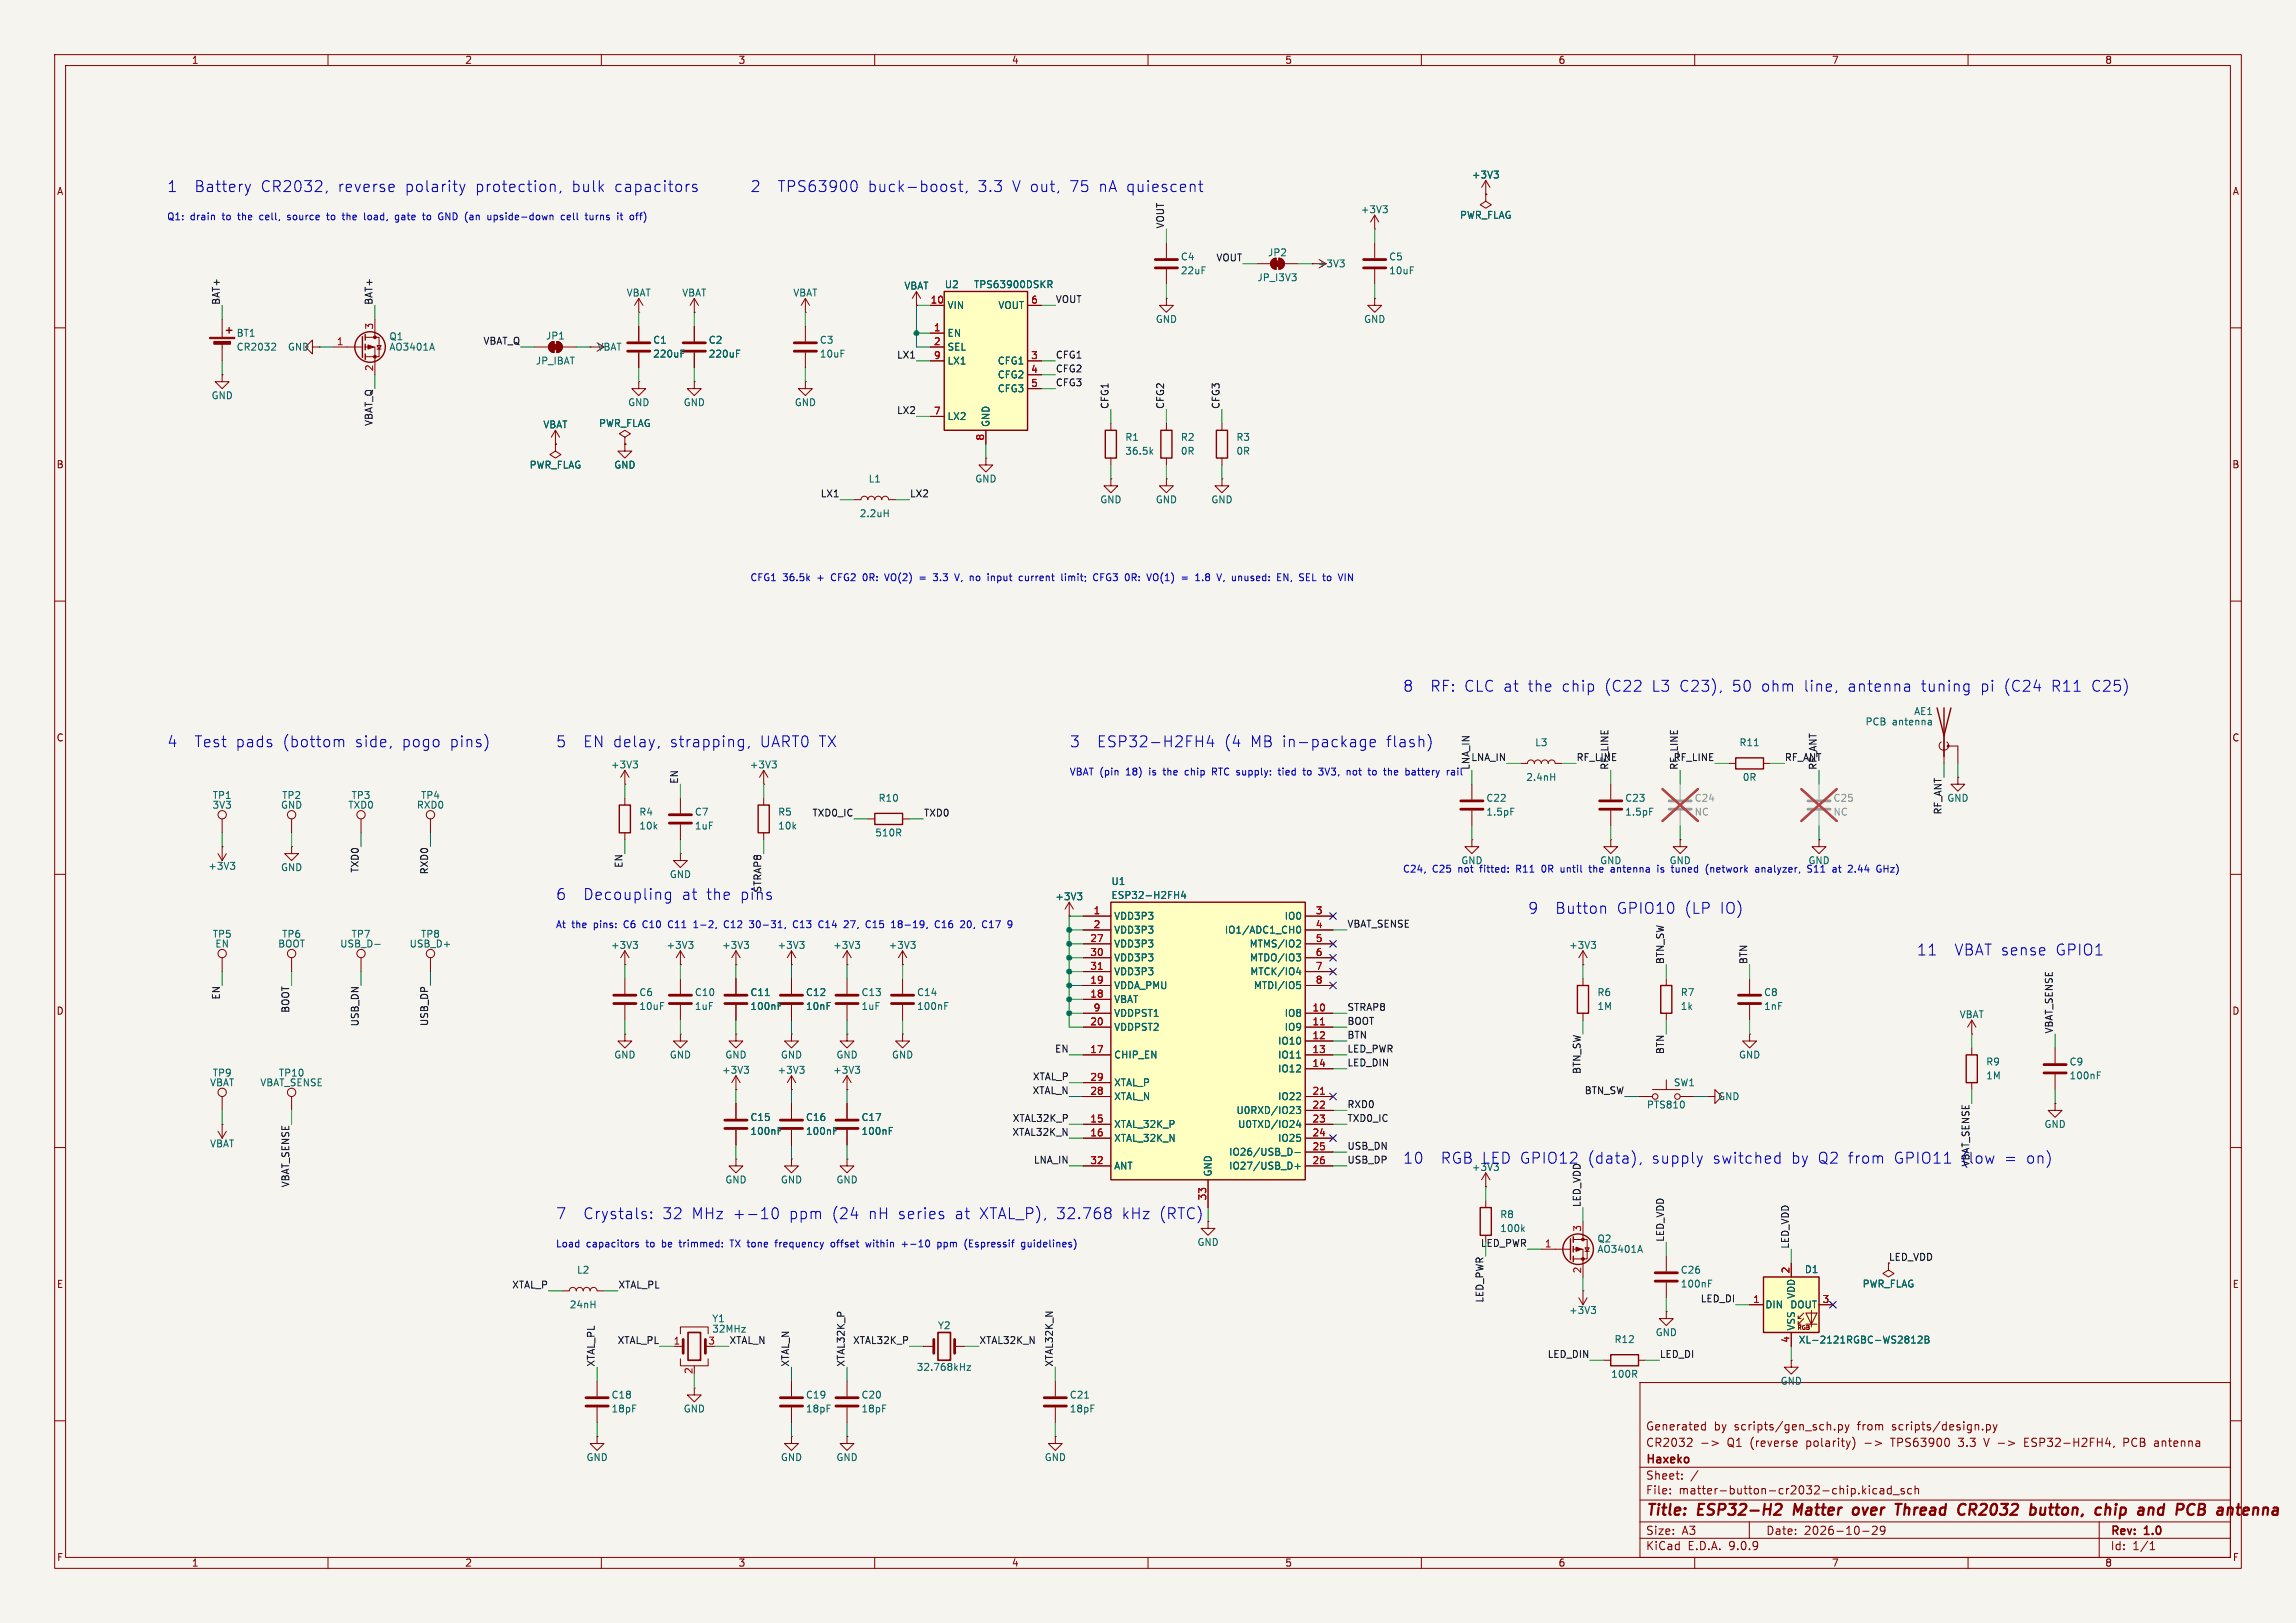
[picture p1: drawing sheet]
<svg xmlns="http://www.w3.org/2000/svg" width="420mm" height="297mm" viewBox="0 0 420 297" stroke-linecap="round" stroke-linejoin="round" font-family="sans-serif">
<defs><g id="words">
<g font-size="2.8" fill="#0000c2">
<text x="30.5" y="35.3">1</text>
<text x="35.5" y="35.3">Battery</text>
<text x="47.7" y="35.3">CR2032,</text>
<text x="61.9" y="35.3">reverse</text>
<text x="74.2" y="35.3">polarity</text>
<text x="87.1" y="35.3">protection,</text>
<text x="104.8" y="35.3">bulk</text>
<text x="112.7" y="35.3">capacitors</text>
<text x="137.2" y="35.3">2</text>
<text x="142.2" y="35.3">TPS63900</text>
<text x="158.8" y="35.3">buck-boost,</text>
<text x="178.9" y="35.3">3.3</text>
<text x="185.3" y="35.3">V out,</text>
<text x="195.8" y="35.3">75</text>
<text x="201.2" y="35.3">nA quiescent</text>
<text x="256.5" y="126.8">8</text>
<text x="261.6" y="126.8">RF: CLC at</text>
<text x="279.6" y="126.8">the</text>
<text x="285.8" y="126.8">chip</text>
<text x="293.7" y="126.8">(C22</text>
<text x="302.4" y="126.8">L3</text>
<text x="307.5" y="126.8">C23),</text>
<text x="317.2" y="126.8">50</text>
<text x="322.6" y="126.8">ohm</text>
<text x="330.5" y="126.8">line,</text>
<text x="338.5" y="126.8">antenna</text>
<text x="352" y="126.8">tuning</text>
<text x="362.9" y="126.8">pi</text>
<text x="367.3" y="126.8">(C24</text>
<text x="376" y="126.8">R11</text>
<text x="383.4" y="126.8">C25)</text>
<text x="30.5" y="136.9">4</text>
<text x="35.5" y="136.9">Test</text>
<text x="43.1" y="136.9">pads</text>
<text x="51.8" y="136.9">(bottom</text>
<text x="65.1" y="136.9">side,</text>
<text x="73.7" y="136.9">pogo</text>
<text x="82.5" y="136.9">pins)</text>
<text x="101.6" y="136.9">5</text>
<text x="106.7" y="136.9">EN delay,</text>
<text x="122.6" y="136.9">strapping,</text>
<text x="139.1" y="136.9">UART0 TX</text>
<text x="195.6" y="136.9">3</text>
<text x="200.6" y="136.9">ESP32-H2FH4</text>
<text x="223.9" y="136.9">(4</text>
<text x="228.8" y="136.9">MB in-package</text>
<text x="253.7" y="136.9">flash)</text>
<text x="101.6" y="164.9">6</text>
<text x="106.7" y="164.9">Decoupling</text>
<text x="124.7" y="164.9">at</text>
<text x="129.3" y="164.9">the</text>
<text x="135.5" y="164.9">pins</text>
<text x="279.4" y="167.4">9</text>
<text x="284.5" y="167.4">Button</text>
<text x="295.8" y="167.4">GPIO10</text>
<text x="308.2" y="167.4">(LP</text>
<text x="314.7" y="167.4">IO)</text>
<text x="350.5" y="175">11</text>
<text x="357.5" y="175">VBAT sense</text>
<text x="376.1" y="175">GPIO1</text>
<text x="256.5" y="213.1">10</text>
<text x="263.5" y="213.1">RGB LED GPIO12</text>
<text x="290.5" y="213.1">(data),</text>
<text x="302.3" y="213.1">supply</text>
<text x="313.5" y="213.1">switched</text>
<text x="327.9" y="213.1">by</text>
<text x="332.9" y="213.1">Q2 from</text>
<text x="346.9" y="213.1">GPIO11</text>
<text x="359.3" y="213.1">(low</text>
<text x="367.2" y="213.1">=</text>
<text x="371.2" y="213.1">on)</text>
<text x="101.6" y="223.3">7</text>
<text x="106.7" y="223.3">Crystals:</text>
<text x="121.2" y="223.3">32</text>
<text x="126.6" y="223.3">MHz +-10</text>
<text x="144.5" y="223.3">ppm</text>
<text x="152.4" y="223.3">(24</text>
<text x="159.1" y="223.3">nH series</text>
<text x="175" y="223.3">at</text>
<text x="179.6" y="223.3">XTAL_P),</text>
<text x="193.7" y="223.3">32.768</text>
<text x="205.8" y="223.3">kHz</text>
<text x="212.7" y="223.3">(RTC)</text>
</g>
<g font-size="2.8" fill="#840000">
<text x="301" y="277.9">Title:</text>
<text x="310.6" y="277.9">ESP32-H2</text>
<text x="329" y="277.9">Matter</text>
<text x="340.6" y="277.9">over</text>
<text x="349.2" y="277.9">Thread</text>
<text x="361.5" y="277.9">CR2032</text>
<text x="375.4" y="277.9">button,</text>
<text x="388.2" y="277.9">chip</text>
<text x="396.8" y="277.9">and</text>
<text x="404.6" y="277.9">PCB</text>
<text x="412.9" y="277.9">antenn</text>
</g>
<g font-size="2.1" fill="#840000">
<text x="301" y="262">Generated</text>
<text x="313.5" y="262">by</text>
<text x="317.3" y="262">scripts/gen_sch.py</text>
<text x="340" y="262">from</text>
<text x="346.4" y="262">scripts/design.py</text>
<text x="301" y="268.2">Haxeko</text>
<text x="301" y="265">CR2032</text>
<text x="316" y="265">Q1</text>
<text x="320.3" y="265">(reverse</text>
<text x="330.7" y="265">polarity)</text>
<text x="346.5" y="265">TPS63900</text>
<text x="359" y="265">3.3</text>
<text x="363.9" y="265">V -&gt;</text>
<text x="371.5" y="265">ESP32-H2FH4,</text>
<text x="389.8" y="265">PCB</text>
<text x="395.6" y="265">antenna</text>
<text x="301" y="273.7">File:</text>
<text x="301" y="271">Sheet:</text>
<text x="307.1" y="273.7">matter-button-cr2032-chip.kicad_sch</text>
<text x="301" y="281.1">Size:</text>
<text x="307.6" y="281.1">A3</text>
<text x="323" y="281.1">Date:</text>
<text x="330" y="281.1">2026-10-29</text>
<text x="386" y="281.3">Rev:</text>
<text x="392.4" y="281.3">1.0</text>
<text x="301" y="283.9">KiCad</text>
<text x="308.7" y="283.9">E.D.A.</text>
<text x="316.3" y="283.9">9.0.9</text>
<text x="386" y="283.9">Id:</text>
<text x="390.1" y="283.9">1/1</text>
</g>
<g font-size="1.8" fill="#840000">
<text x="35" y="11.9">1</text>
<text x="85" y="11.9">2</text>
<text x="135" y="11.9">3</text>
<text x="185" y="11.9">4</text>
<text x="235" y="11.9">5</text>
<text x="285" y="11.9">6</text>
<text x="335" y="11.9">7</text>
<text x="385" y="11.9">8</text>
<text x="10.3" y="35.9">A</text>
<text x="408.3" y="35.9">A</text>
<text x="10.3" y="85.9">B</text>
<text x="408.2" y="85.9">B</text>
<text x="10.3" y="135.9">C</text>
<text x="408.2" y="135.9">C</text>
<text x="10.3" y="185.9">D</text>
<text x="408.2" y="185.9">D</text>
<text x="345.4" y="230.8">LED_VDD</text>
<text x="10.3" y="235.9">E</text>
<text x="408.3" y="235.9">E</text>
<text x="10.3" y="285.9">F</text>
<text x="35" y="286.9">1</text>
<text x="85" y="286.9">2</text>
<text x="135" y="286.9">3</text>
<text x="185" y="286.9">4</text>
<text x="235" y="286.9">5</text>
<text x="285" y="286.9">6</text>
<text x="335" y="286.9">7</text>
<text x="385" y="286.9">8</text>
<text x="408.3" y="285.9">F</text>
</g>
<g font-size="1.8" fill="#006464">
<text x="269.1" y="32.9">+3V3</text>
<text x="248.8" y="39.2">+3V3</text>
<text x="267" y="40.2">PWR_FLAG</text>
<text x="215.9" y="47.9">C4</text>
<text x="231.9" y="47.1">JP2</text>
<text x="254" y="47.9">C5</text>
<text x="165.3" y="53.2">VBAT</text>
<text x="172.7" y="52.9">U2</text>
<text x="178.1" y="52.9">TPS63900DSKR</text>
<text x="215.9" y="50.4">22uF</text>
<text x="229.9" y="51.7">JP_I3V3</text>
<text x="240.9" y="49.1">+3V3</text>
<text x="254" y="50.4">10uF</text>
<text x="114.5" y="54.5">VBAT</text>
<text x="124.7" y="54.5">VBAT</text>
<text x="145" y="54.5">VBAT</text>
<text x="173.2" y="56.7">VIN</text>
<text x="182.5" y="56.7">VOUT</text>
<text x="211.3" y="59.3">GND</text>
<text x="249.4" y="59.3">GND</text>
<text x="43.2" y="61.8">BT1</text>
<text x="43.2" y="64.4">CR2032</text>
<text x="52.6" y="64.4">GND</text>
<text x="71.1" y="64.4">AO3401A</text>
<text x="71.1" y="62.5">Q1</text>
<text x="99.8" y="62.3">JP1</text>
<text x="109.2" y="64.4">VBAT</text>
<text x="119.4" y="63.1">C1</text>
<text x="119.4" y="65.6">220uF</text>
<text x="129.5" y="63.1">C2</text>
<text x="129.5" y="65.6">220uF</text>
<text x="149.9" y="63.1">C3</text>
<text x="149.9" y="65.6">10uF</text>
<text x="173.2" y="61.8">EN</text>
<text x="173.2" y="64.4">SEL</text>
<text x="97.9" y="66.9">JP_IBAT</text>
<text x="173.2" y="66.9">LX1</text>
<text x="182.4" y="66.9">CFG1</text>
<text x="182.4" y="69.4">CFG2</text>
<text x="182.4" y="72">CFG3</text>
<text x="38.6" y="73.3">GND</text>
<text x="114.8" y="74.5">GND</text>
<text x="125" y="74.5">GND</text>
<text x="145.3" y="74.5">GND</text>
<text x="173.2" y="77.1">LX2</text>
<text x="99.3" y="78.6">VBAT</text>
<text x="109.5" y="78.3">PWR_FLAG</text>
<text x="181.2" y="78.2" transform="rotate(-90 181.2 78.2)">GND</text>
<text x="205.7" y="80.9">R1</text>
<text x="205.7" y="83.4">36.5k</text>
<text x="215.9" y="80.9">R2</text>
<text x="215.9" y="83.4">0R</text>
<text x="226.1" y="80.9">R3</text>
<text x="226.1" y="83.4">0R</text>
<text x="96.8" y="86">PWR_FLAG</text>
<text x="112.3" y="86">GND</text>
<text x="158.8" y="88.5">L1</text>
<text x="178.3" y="88.5">GND</text>
<text x="157.2" y="94.8">2.2uH</text>
<text x="201.2" y="92.3">GND</text>
<text x="211.3" y="92.3">GND</text>
<text x="221.5" y="92.3">GND</text>
<text x="350" y="131">AE1</text>
<text x="280.7" y="136.8">L3</text>
<text x="318.1" y="136.8">R11</text>
<text x="341.2" y="132.9">PCB</text>
<text x="346.1" y="132.9">antenna</text>
<text x="111.7" y="140.8">+3V3</text>
<text x="137.1" y="140.8">+3V3</text>
<text x="279.1" y="143.1">2.4nH</text>
<text x="318.7" y="143.1">0R</text>
<text x="38.8" y="148.2">3V3</text>
<text x="38.8" y="146.4">TP1</text>
<text x="51.3" y="148.2">GND</text>
<text x="51.5" y="146.4">TP2</text>
<text x="63.6" y="148.2">TXD0</text>
<text x="64.2" y="146.4">TP3</text>
<text x="76.2" y="148.2">RXD0</text>
<text x="76.9" y="146.4">TP4</text>
<text x="116.8" y="149.5">R4</text>
<text x="127" y="149.5">C7</text>
<text x="142.2" y="149.5">R5</text>
<text x="160.6" y="146.9">R10</text>
<text x="271.8" y="146.9">C22</text>
<text x="271.8" y="149.5">1.5pF</text>
<text x="297.2" y="146.9">C23</text>
<text x="297.2" y="149.5">1.5pF</text>
<text x="356.1" y="146.9">GND</text>
<text x="116.8" y="152">10k</text>
<text x="127" y="152">1uF</text>
<text x="142.2" y="152">10k</text>
<text x="160" y="153.3">510R</text>
<text x="38" y="159.4">+3V3</text>
<text x="51.3" y="159.6">GND</text>
<text x="122.4" y="160.9">GND</text>
<text x="192.9" y="164.9">+3V3</text>
<text x="203.2" y="164.7">ESP32-H2FH4</text>
<text x="203.2" y="162.2">U1</text>
<text x="38.8" y="171.8">TP5</text>
<text x="39.3" y="173.6">EN</text>
<text x="50.8" y="173.6">BOOT</text>
<text x="51.5" y="171.8">TP6</text>
<text x="62.1" y="173.6">USB_D-</text>
<text x="64.2" y="171.8">TP7</text>
<text x="74.8" y="173.6">USB_D+</text>
<text x="76.9" y="171.8">TP8</text>
<text x="111.7" y="173.8">+3V3</text>
<text x="121.8" y="173.8">+3V3</text>
<text x="132" y="173.8">+3V3</text>
<text x="142.1" y="173.8">+3V3</text>
<text x="152.3" y="173.8">+3V3</text>
<text x="162.5" y="173.8">+3V3</text>
<text x="203.7" y="168.5">VDD3P3</text>
<text x="203.7" y="171">VDD3P3</text>
<text x="203.7" y="173.6">VDD3P3</text>
<text x="224" y="171">IO1/ADC1_CH0</text>
<text x="228.5" y="173.6">MTMS/IO2</text>
<text x="234.9" y="168.5">IO0</text>
<text x="286.9" y="173.8">+3V3</text>
<text x="203.7" y="176.1">VDD3P3</text>
<text x="203.7" y="178.7">VDD3P3</text>
<text x="228.6" y="176.1">MTDO/IO3</text>
<text x="228.6" y="178.7">MTCK/IO4</text>
<text x="116.8" y="182.5">C6</text>
<text x="116.8" y="185">10uF</text>
<text x="127" y="185">1uF</text>
<text x="127" y="182.5">C10</text>
<text x="137.2" y="185">100nF</text>
<text x="137.2" y="182.5">C11</text>
<text x="147.3" y="182.5">C12</text>
<text x="147.3" y="185">10nF</text>
<text x="157.5" y="185">1uF</text>
<text x="157.5" y="182.5">C13</text>
<text x="167.6" y="185">100nF</text>
<text x="167.6" y="182.5">C14</text>
<text x="203.7" y="181.2">VDDA_PMU</text>
<text x="203.7" y="183.7">VBAT</text>
<text x="229.3" y="181.2">MTDI/IO5</text>
<text x="292.1" y="182.5">R6</text>
<text x="292.1" y="185">1M</text>
<text x="307.3" y="182.5">R7</text>
<text x="307.3" y="185">1k</text>
<text x="322.6" y="182.5">C8</text>
<text x="322.6" y="185">1nF</text>
<text x="203.7" y="186.3">VDDPST1</text>
<text x="203.7" y="188.8">VDDPST2</text>
<text x="233.7" y="191.4">IO10</text>
<text x="234.9" y="186.3">IO8</text>
<text x="234.9" y="188.8">IO9</text>
<text x="358.4" y="186.5">VBAT</text>
<text x="38.8" y="197.2">TP9</text>
<text x="50.9" y="197.2">TP10</text>
<text x="112.3" y="193.9">GND</text>
<text x="122.4" y="193.9">GND</text>
<text x="132" y="196.7">+3V3</text>
<text x="132.6" y="193.9">GND</text>
<text x="142.1" y="196.7">+3V3</text>
<text x="142.7" y="193.9">GND</text>
<text x="152.3" y="196.7">+3V3</text>
<text x="152.9" y="193.9">GND</text>
<text x="163.1" y="193.9">GND</text>
<text x="203.7" y="193.9">CHIP_EN</text>
<text x="233.7" y="193.9">IO11</text>
<text x="233.7" y="196.4">IO12</text>
<text x="318" y="193.9">GND</text>
<text x="363.2" y="195.2">R9</text>
<text x="363.2" y="197.7">1M</text>
<text x="378.5" y="195.2">C9</text>
<text x="378.5" y="197.7">100nF</text>
<text x="38.3" y="199">VBAT</text>
<text x="47.5" y="199">VBAT_SENSE</text>
<text x="203.7" y="199">XTAL_P</text>
<text x="203.7" y="201.5">XTAL_N</text>
<text x="233.7" y="201.5">IO22</text>
<text x="301.2" y="203">PTS810</text>
<text x="306.1" y="199">SW1</text>
<text x="314.2" y="201.5">GND</text>
<text x="137.2" y="207.9">100nF</text>
<text x="137.2" y="205.3">C15</text>
<text x="147.3" y="207.9">100nF</text>
<text x="147.3" y="205.3">C16</text>
<text x="157.5" y="207.9">100nF</text>
<text x="157.5" y="205.3">C17</text>
<text x="203.7" y="206.6">XTAL_32K_P</text>
<text x="203.7" y="209.1">XTAL_32K_N</text>
<text x="226.1" y="204.1">U0RXD/IO23</text>
<text x="226.4" y="206.6">U0TXD/IO24</text>
<text x="233.7" y="209.1">IO25</text>
<text x="373.9" y="206.6">GND</text>
<text x="38.3" y="210.2">VBAT</text>
<text x="203.7" y="214.2">ANT</text>
<text x="221.8" y="215.4" transform="rotate(-90 221.8 215.4)">GND</text>
<text x="224.7" y="211.7">IO26/USB_D-</text>
<text x="224.7" y="214.2">IO27/USB_D+</text>
<text x="132.6" y="216.8">GND</text>
<text x="142.7" y="216.8">GND</text>
<text x="152.9" y="216.8">GND</text>
<text x="274.3" y="223.1">R8</text>
<text x="274.3" y="225.7">100k</text>
<text x="292.1" y="227.6">Q2</text>
<text x="105.5" y="233.3">L2</text>
<text x="218.9" y="228.2">GND</text>
<text x="292.1" y="229.5">AO3401A</text>
<text x="307.3" y="233.3">C26</text>
<text x="330" y="233.2">D1</text>
<text x="104.1" y="239.6">24nH</text>
<text x="307.3" y="235.8">100nF</text>
<text x="322.8" y="239.6">DIN</text>
<text x="327.4" y="239.6">DOUT</text>
<text x="328.5" y="237.8" transform="rotate(-90 328.5 237.8)">VDD</text>
<text x="340.6" y="235.8">PWR_FLAG</text>
<text x="130.2" y="242.2">Y1</text>
<text x="171.5" y="243.4">Y2</text>
<text x="286.9" y="240.6">+3V3</text>
<text x="295.2" y="246">R12</text>
<text x="302.8" y="244.7">GND</text>
<text x="328.5" y="243.6" transform="rotate(-90 328.5 243.6)">VSS</text>
<text x="167.6" y="251.1">32.768kHz</text>
<text x="328.9" y="246.1">XL-2121RGBC-WS2812B</text>
<text x="111.8" y="256.1">C18</text>
<text x="147.3" y="256.1">C19</text>
<text x="157.5" y="256.1">C20</text>
<text x="195.6" y="256.1">C21</text>
<text x="294.6" y="252.3">100R</text>
<text x="325.6" y="253.6">GND</text>
<text x="111.8" y="258.7">18pF</text>
<text x="125" y="258.7">GND</text>
<text x="147.3" y="258.7">18pF</text>
<text x="157.5" y="258.7">18pF</text>
<text x="195.6" y="258.7">18pF</text>
<text x="107.2" y="267.6">GND</text>
<text x="142.7" y="267.6">GND</text>
<text x="152.9" y="267.6">GND</text>
<text x="191" y="267.6">GND</text>
</g>
<g font-size="1.8" fill="#0000c2">
<text x="30.5" y="40.4">Q1:</text>
<text x="34.8" y="40.4">drain</text>
<text x="40.8" y="40.4">to</text>
<text x="43.8" y="40.4">the</text>
<text x="48" y="40.4">cell,</text>
<text x="53.3" y="40.4">source</text>
<text x="60.7" y="40.4">to</text>
<text x="63.8" y="40.4">the</text>
<text x="67.9" y="40.4">load,</text>
<text x="73.8" y="40.4">gate</text>
<text x="79.1" y="40.4">to</text>
<text x="82.1" y="40.4">GND (an</text>
<text x="91.5" y="40.4">upside-down</text>
<text x="105.2" y="40.4">cell</text>
<text x="109.8" y="40.4">turns</text>
<text x="115.9" y="40.4">it</text>
<text x="118.4" y="40.4">off)</text>
<text x="137.2" y="106.4">CFG1</text>
<text x="143.2" y="106.4">36.5k</text>
<text x="149.6" y="106.4">+</text>
<text x="152.3" y="106.4">CFG2</text>
<text x="158.4" y="106.4">0R:</text>
<text x="162.6" y="106.4">VO(2)</text>
<text x="171.8" y="106.4">3.3</text>
<text x="176" y="106.4">V, no</text>
<text x="182.4" y="106.4">input</text>
<text x="188.3" y="106.4">current</text>
<text x="196.3" y="106.4">limit;</text>
<text x="202.3" y="106.4">CFG3</text>
<text x="208.3" y="106.4">0R:</text>
<text x="212.6" y="106.4">VO(1)</text>
<text x="219.1" y="106.4">=</text>
<text x="221.8" y="106.4">1.8</text>
<text x="226" y="106.4">V, unused:</text>
<text x="237.4" y="106.4">EN,</text>
<text x="241.6" y="106.4">SEL to</text>
<text x="195.6" y="142">VBAT (pin</text>
<text x="206.1" y="142">18)</text>
<text x="210.5" y="142">is</text>
<text x="213.3" y="142">the</text>
<text x="217.5" y="142">chip</text>
<text x="222.6" y="142">RTC supply:</text>
<text x="235.2" y="142">tied</text>
<text x="239.9" y="142">to</text>
<text x="243" y="142">3V3,</text>
<text x="248.3" y="142">not</text>
<text x="252.4" y="142">to</text>
<text x="255.5" y="142">the</text>
<text x="259.6" y="142">battery</text>
<text x="267.4" y="142">rail</text>
<text x="256.5" y="159.8">C24,</text>
<text x="262" y="159.8">C25</text>
<text x="266.9" y="159.8">not</text>
<text x="267.2" y="158.3">GND</text>
<text x="271.1" y="159.8">fitted:</text>
<text x="277.9" y="159.8">R11</text>
<text x="282.7" y="159.8">0R</text>
<text x="286.4" y="159.8">until</text>
<text x="291.8" y="159.8">the</text>
<text x="292.6" y="158.3">GND</text>
<text x="296" y="159.8">antenna</text>
<text x="304.7" y="159.8">is</text>
<text x="305.3" y="158.3">GND</text>
<text x="307.5" y="159.8">tuned</text>
<text x="313.9" y="159.8">(network</text>
<text x="323.2" y="159.8">analyzer,</text>
<text x="330.7" y="158.3">GND</text>
<text x="333" y="159.8">S11</text>
<text x="337.8" y="159.8">at</text>
<text x="340.8" y="159.8">2.44</text>
<text x="346.2" y="159.8">GHz)</text>
<text x="139.4" y="163.4" transform="rotate(-90 139.4 163.4)">STRAP8</text>
<text x="101.6" y="169.9">At</text>
<text x="104.6" y="169.9">the</text>
<text x="108.7" y="169.9">pins:</text>
<text x="114.4" y="169.9">C6</text>
<text x="118.1" y="169.9">C10</text>
<text x="122.9" y="169.9">C11</text>
<text x="127.8" y="169.9">1-2,</text>
<text x="133.6" y="169.9">C12</text>
<text x="138.4" y="169.9">30-31,</text>
<text x="146.6" y="169.9">C13</text>
<text x="151.5" y="169.9">C14</text>
<text x="156.3" y="169.9">27,</text>
<text x="160.5" y="169.9">C15</text>
<text x="165.4" y="169.9">18-19,</text>
<text x="173.6" y="169.9">C16</text>
<text x="178.4" y="169.9">20,</text>
<text x="182.6" y="169.9">C17</text>
<text x="269.1" y="214.5">+3V3</text>
<text x="101.6" y="228.3">Load</text>
<text x="107.2" y="228.3">capacitors</text>
<text x="118.3" y="228.3">to</text>
<text x="121.4" y="228.3">be</text>
<text x="124.8" y="228.3">trimmed:</text>
<text x="134.3" y="228.3">TX tone</text>
<text x="142.9" y="228.3">frequency</text>
<text x="153.3" y="228.3">offset</text>
<text x="159.9" y="228.3">within</text>
<text x="166.6" y="228.3">+-10</text>
<text x="173.4" y="228.3">ppm</text>
<text x="178.5" y="228.3">(Espressif</text>
<text x="189.1" y="228.3">guidelines)</text>
</g>
<g font-size="1.8" fill="#0f0f0f">
<text x="213" y="41.9" transform="rotate(-90 213 41.9)">VOUT</text>
<text x="222.4" y="47.9">VOUT</text>
<text x="40.3" y="55.9" transform="rotate(-90 40.3 55.9)">BAT+</text>
<text x="68.2" y="55.9" transform="rotate(-90 68.2 55.9)">BAT+</text>
<text x="193" y="55.5">VOUT</text>
<text x="88.3" y="63.2">VBAT_Q</text>
<text x="164" y="65.7">LX1</text>
<text x="193" y="65.7">CFG1</text>
<text x="193" y="68.2">CFG2</text>
<text x="193" y="70.8">CFG3</text>
<text x="164" y="75.9">LX2</text>
<text x="202.9" y="74.9" transform="rotate(-90 202.9 74.9)">CFG1</text>
<text x="213" y="74.9" transform="rotate(-90 213 74.9)">CFG2</text>
<text x="223.2" y="74.9" transform="rotate(-90 223.2 74.9)">CFG3</text>
<text x="68.2" y="78" transform="rotate(-90 68.2 78)">VBAT_Q</text>
<text x="150" y="91.1">LX1</text>
<text x="166.4" y="91.1">LX2</text>
<text x="124.1" y="143.5" transform="rotate(-90 124.1 143.5)">EN</text>
<text x="268.9" y="141" transform="rotate(-90 268.9 141)">LNA_IN</text>
<text x="269" y="139.4">LNA_IN</text>
<text x="294.3" y="141" transform="rotate(-90 294.3 141)">RF_LINE</text>
<text x="306" y="139.4">RF_LINE</text>
<text x="307" y="141" transform="rotate(-90 307 141)">RF_LINE</text>
<text x="326.4" y="139.4">RF_ANT</text>
<text x="332.4" y="141" transform="rotate(-90 332.4 141)">RF_ANT</text>
<text x="148.5" y="149.5">TXD0_IC</text>
<text x="168.9" y="149.5">TXD0</text>
<text x="355.3" y="149.2" transform="rotate(-90 355.3 149.2)">RF_ANT</text>
<text x="65.7" y="159.8" transform="rotate(-90 65.7 159.8)">TXD0</text>
<text x="78.4" y="160.1" transform="rotate(-90 78.4 160.1)">RXD0</text>
<text x="114" y="158.9" transform="rotate(-90 114 158.9)">EN</text>
<text x="246.4" y="169.8">VBAT_SENSE</text>
<text x="304.5" y="176.5" transform="rotate(-90 304.5 176.5)">BTN_SW</text>
<text x="319.7" y="176.5" transform="rotate(-90 319.7 176.5)">BTN</text>
<text x="40.3" y="183" transform="rotate(-90 40.3 183)">EN</text>
<text x="53" y="185.4" transform="rotate(-90 53 185.4)">BOOT</text>
<text x="246.4" y="185.1">STRAP8</text>
<text x="65.7" y="187.9" transform="rotate(-90 65.7 187.9)">USB_DN</text>
<text x="78.4" y="187.9" transform="rotate(-90 78.4 187.9)">USB_DP</text>
<text x="246.4" y="190.2">BTN</text>
<text x="246.4" y="187.6">BOOT</text>
<text x="375.6" y="189.2" transform="rotate(-90 375.6 189.2)">VBAT_SENSE</text>
<text x="188.8" y="197.8">XTAL_P</text>
<text x="192.9" y="192.7">EN</text>
<text x="246.4" y="192.7">LED_PWR</text>
<text x="246.4" y="195.2">LED_DIN</text>
<text x="289.2" y="196.6" transform="rotate(-90 289.2 196.6)">BTN_SW</text>
<text x="304.5" y="193" transform="rotate(-90 304.5 193)">BTN</text>
<text x="188.8" y="200.3">XTAL_N</text>
<text x="246.4" y="202.9">RXD0</text>
<text x="289.8" y="200.3">BTN_SW</text>
<text x="185.1" y="207.9">XTAL32K_N</text>
<text x="185.2" y="205.4">XTAL32K_P</text>
<text x="246.4" y="205.4">TXD0_IC</text>
<text x="189" y="213">LNA_IN</text>
<text x="246.4" y="210.5">USB_DN</text>
<text x="246.4" y="213">USB_DP</text>
<text x="360.3" y="213.6" transform="rotate(-90 360.3 213.6)">VBAT_SENSE</text>
<text x="53" y="217.4" transform="rotate(-90 53 217.4)">VBAT_SENSE</text>
<text x="289.2" y="221" transform="rotate(-90 289.2 221)">LED_VDD</text>
<text x="304.5" y="227.3" transform="rotate(-90 304.5 227.3)">LED_VDD</text>
<text x="270.8" y="228.3">LED_PWR</text>
<text x="327.3" y="228.6" transform="rotate(-90 327.3 228.6)">LED_VDD</text>
<text x="93.6" y="235.9">XTAL_P</text>
<text x="113" y="235.9">XTAL_PL</text>
<text x="271.4" y="238.5" transform="rotate(-90 271.4 238.5)">LED_PWR</text>
<text x="311" y="238.4">LED_DI</text>
<text x="130.2" y="244.1">32MHz</text>
<text x="108.9" y="250.2" transform="rotate(-90 108.9 250.2)">XTAL_PL</text>
<text x="112.9" y="246">XTAL_PL</text>
<text x="133.3" y="246">XTAL_N</text>
<text x="144.4" y="250.2" transform="rotate(-90 144.4 250.2)">XTAL_N</text>
<text x="154.6" y="250.2" transform="rotate(-90 154.6 250.2)">XTAL32K_P</text>
<text x="155.9" y="246">XTAL32K_P</text>
<text x="179.1" y="246">XTAL32K_N</text>
<text x="192.7" y="250.2" transform="rotate(-90 192.7 250.2)">XTAL32K_N</text>
<text x="283" y="248.6">LED_DIN</text>
<text x="303.5" y="248.6">LED_DI</text>
</g>
<g font-size="1.8" fill="#a90000">
<text x="170.1" y="55.6">10</text>
<text x="188.5" y="55.6">6</text>
<text x="61.5" y="63.2">1</text>
<text x="68.3" y="60.4" transform="rotate(-90 68.3 60.4)">3</text>
<text x="170.7" y="60.7">1</text>
<text x="170.7" y="63.2">2</text>
<text x="170.7" y="65.8">9</text>
<text x="188.5" y="65.8">3</text>
<text x="68.3" y="68" transform="rotate(-90 68.3 68)">2</text>
<text x="188.5" y="68.3">4</text>
<text x="188.5" y="70.9">5</text>
<text x="170.7" y="75.9">7</text>
<text x="180.1" y="80.7" transform="rotate(-90 180.1 80.7)">8</text>
<text x="200" y="167.4">1</text>
<text x="240.6" y="167.4">3</text>
<text x="199.3" y="172.5">27</text>
<text x="200" y="169.9">2</text>
<text x="240.6" y="169.9">4</text>
<text x="240.6" y="172.5">5</text>
<text x="199.3" y="175">30</text>
<text x="199.3" y="177.5">31</text>
<text x="240.6" y="175">6</text>
<text x="240.6" y="177.5">7</text>
<text x="199.3" y="180.1">19</text>
<text x="199.3" y="182.6">18</text>
<text x="200" y="185.2">9</text>
<text x="240" y="185.2">10</text>
<text x="240.6" y="180.1">8</text>
<text x="199.3" y="187.7">20</text>
<text x="240" y="187.7">11</text>
<text x="240" y="190.2">12</text>
<text x="199.3" y="192.8">17</text>
<text x="199.3" y="197.9">29</text>
<text x="240" y="192.8">13</text>
<text x="240" y="195.3">14</text>
<text x="199.3" y="200.4">28</text>
<text x="240" y="200.4">21</text>
<text x="240" y="202.9">22</text>
<text x="199.3" y="205.5">15</text>
<text x="199.3" y="208">16</text>
<text x="240" y="205.5">23</text>
<text x="240" y="208">24</text>
<text x="199.3" y="213.1">32</text>
<text x="240" y="210.6">25</text>
<text x="240" y="213.1">26</text>
<text x="220.7" y="219.8" transform="rotate(-90 220.7 219.8)">33</text>
<text x="289.3" y="225.5" transform="rotate(-90 289.3 225.5)">3</text>
<text x="282.5" y="228.3">1</text>
<text x="289.3" y="233.1" transform="rotate(-90 289.3 233.1)">2</text>
<text x="327.4" y="233.1" transform="rotate(-90 327.4 233.1)">2</text>
<text x="320.6" y="238.5">1</text>
<text x="333.3" y="238.5">3</text>
<text x="327.4" y="245.8" transform="rotate(-90 327.4 245.8)">4</text>
<text x="123.1" y="246.1">1</text>
<text x="126.7" y="251.5" transform="rotate(-90 126.7 251.5)">2</text>
<text x="129.5" y="246.1">3</text>
</g>
<g font-size="1.8" fill="#939391">
<text x="309.9" y="149.5">NC</text>
<text x="309.9" y="146.9">C24</text>
<text x="335.3" y="149.5">NC</text>
<text x="335.3" y="146.9">C25</text>
</g>
<text font-size="1.1" fill="#840000" x="328.7" y="243.6">RGB</text>
</g></defs>
<path d="M0 0h420v297h-420z" fill="#f5f4ef" stroke="#f5f4ef" stroke-width=".18"/>
<g fill="none" stroke="#840000" stroke-width=".18">
<path d="M10 10h400v277h-400zM12 12h396v273h-396zM60 10v2M110 10v2M160 10v2M210 10v2M260 10v2M310 10v2M360 10v2M251.5 39.4v2.5M251.5 39.4l-.8 1.2M251.5 39.4l.7 1.2"/>
<path d="M271.8 35.6h.1M271.8 35.6v1.2l1 .7-1 .6-1-.6 1-.7M271.8 33l-.8 1.3M271.8 33l.7 1.3M271.8 33v2.6M40.6 58.4v3.3M213.4 54.6v1.3h1.2l-1.2 1.3-1.3-1.3h1.3M213.4 54.6h.1M213.4 44.5v2.7M213.4 49.3v2.8M229.9 48.3h2.5M232.7 47.5l.7-.3v2.1a1.02 1.02 0 0 1-.9-.7 1.02 1.02 0 0 1 .2-1.1z"/>
<path d="M233.9 47.2a1.02 1.02 0 0 1 1 1.1 1.02 1.02 0 0 1-1 1zM234.9 48.3h2.6M240 48.3h.1M240 48.3h2.6M251.5 54.6v1.3h1.2l-1.2 1.3-1.3-1.3h1.3M251.5 54.6h.1M251.5 41.9h.1M251.5 44.5v2.7M251.5 49.3v2.8M10 60h2M40.6 62.7v3.3M203.2 77.5v1.2"/>
<path d="M213.4 77.5v1.2M223.5 77.5v1.2M408 60h2M203.2 87.6v1.3h1.3l-1.3 1.3-1.3-1.3h1.3M203.2 87.6h.1M203.2 83.8v1.3M213.4 87.6v1.3h1.2l-1.2 1.3-1.3-1.3h1.3M213.4 87.6h.1M213.4 83.8v1.3M223.5 87.6v1.3h1.3l-1.3 1.3-1.3-1.3h1.3M223.5 87.6h.1M223.5 83.8v1.3"/>
<path d="M10 110h2M408 110h2M278.1 139.7h1.3a.64 .64 0 0 1 .6-.6 .64 .64 0 0 1 .7 .6 .64 .64 0 0 1 .6-.6 .64 .64 0 0 1 .6 .6 .64 .64 0 0 1 .7-.6 .64 .64 0 0 1 .6 .6 .64 .64 0 0 1 .6-.6 .64 .64 0 0 1 .7 .6h1.2M316.2 139.7h1.3M322.6 139.7h1.2M355.1 135.8a.85 .85 0 0 0-.1 1.2 .85 .85 0 0 0 1.2 0 .85 .85 0 0 0-.1-1.2M355.6 134.6v5.1M356.4 136.5h1.7v3.2M10 160h2M66 149.9v2.5M78.7 149.9v2.5M114.3 143.5h.1"/>
<path d="M114.3 141v2.5M114.3 146.1v1.2M114.3 152.4v1.3M114.3 141l-.8 1.2M114.3 141l.8 1.2M124.5 156.2v1.3h1.2l-1.2 1.3-1.3-1.3h1.3M124.5 156.2h.1M124.5 146.1v2.7M124.5 150.9v2.8M139.7 143.5h.1M139.7 141v2.5M139.7 146.1v1.2"/>
<path d="M139.7 152.4v1.3M139.7 141l-.8 1.2M139.7 141l.8 1.2M158.7 149.9h1.3M165.1 149.9h1.3M269.2 153.7v1.2h1.3l-1.3 1.3-1.2-1.3h1.2M269.2 153.7h.1M269.2 143.5v2.8M269.2 148.3v2.8M294.6 153.7v1.2h1.3l-1.3 1.3-1.2-1.3h1.2M294.6 153.7h.1M294.6 143.5v2.8"/>
<path d="M294.6 148.3v2.8M307.3 153.7v1.2h1.3l-1.3 1.3-1.2-1.3h1.2M307.3 153.7h.1M332.7 153.7v1.2h1.3l-1.3 1.3-1.2-1.3h1.2M332.7 153.7h.1M358.1 142.2v1.3h1.3l-1.3 1.3-1.2-1.3h1.2M358.1 142.2h.1M408 160h2M40.6 175.3v2.5M53.3 175.3v2.5M66 175.3v2.5M78.7 175.3v2.5"/>
<path d="M114.3 176.5h.1M114.3 174l-.8 1.3M114.3 174l.8 1.3M114.3 174v2.5M114.3 179.1v2.8M124.5 176.5h.1M124.5 174l-.8 1.3M124.5 174l.7 1.3M124.5 174v2.5M124.5 179.1v2.8M134.6 176.5h.1M134.6 174v2.5"/>
<path d="M134.6 179.1v2.8M134.6 174l-.7 1.3M134.6 174l.8 1.3M144.8 176.5h.1M144.8 174v2.5M144.8 179.1v2.8M144.8 174l-.8 1.3M144.8 174l.7 1.3M154.9 176.5h.1M154.9 174v2.5M154.9 179.1v2.8M154.9 174l-.7 1.3"/>
<path d="M154.9 174l.8 1.3M165.1 176.5h.1M165.1 174v2.5M165.1 179.1v2.8M165.1 174l-.8 1.3M165.1 174l.8 1.3M195.6 167.6h.1M195.6 165.1l-.8 1.3M195.6 165.1l.7 1.3M195.6 165.1v2.5M289.6 176.5h.1M289.6 174v2.5"/>
<path d="M289.6 179.1v1.2M289.6 174l-.8 1.3M289.6 174l.7 1.3M304.8 179.1v1.2M320 179.1v2.8M114.3 189.2v1.3h1.3l-1.3 1.3-1.3-1.3h1.3M114.3 189.2h.1M114.3 183.9v2.8M124.5 189.2v1.3h1.2l-1.2 1.3-1.3-1.3h1.3M124.5 189.2h.1M124.5 183.9v2.8M134.6 189.2v1.3h1.3l-1.3 1.3-1.3-1.3h1.3"/>
<path d="M134.6 189.2h.1M134.6 199.4h.1M134.6 183.9v2.8M134.6 196.9v2.5M134.6 196.9l-.7 1.2M134.6 196.9l.8 1.2M144.8 199.4h.1M144.8 189.2v1.3h1.2l-1.2 1.3-1.3-1.3h1.3M144.8 189.2h.1M144.8 183.9v2.8M144.8 196.9v2.5M144.8 196.9l-.8 1.2"/>
<path d="M144.8 196.9l.7 1.2M154.9 189.2v1.3h1.3l-1.3 1.3-1.2-1.3h1.2M154.9 189.2h.1M154.9 199.4h.1M154.9 183.9v2.8M154.9 196.9v2.5M154.9 196.9l-.7 1.2M154.9 196.9l.8 1.2M165.1 189.2v1.3h1.3l-1.3 1.3-1.3-1.3h1.3M165.1 189.2h.1M165.1 183.9v2.8M289.6 185.4v1.3"/>
<path d="M302.3 199.4h5M304.8 185.4v1.3M304.8 197.6v1.8M320 189.2v1.3h1.3l-1.3 1.3-1.2-1.3h1.2M320 189.2h.1M320 183.9v2.8M360.7 189.2h.1M360.7 186.7l-.8 1.3M360.7 186.7l.7 1.3M360.7 186.7v2.5M360.7 191.8v1.2M360.7 198.1v1.3"/>
<path d="M375.9 191.8v2.8M375.9 196.6v2.8M10 210h2M39.9 207l.7 1.3M40.6 205.7h.1M40.6 200.7v2.5M40.6 205.7v2.6M41.4 207l-.8 1.3M53.3 200.7v2.5M134.6 212.1v1.3h1.3l-1.3 1.2-1.3-1.2h1.3M134.6 212.1h.1M134.6 201.9v2.8"/>
<path d="M134.6 206.8v2.8M144.8 212.1v1.3h1.2l-1.2 1.2-1.3-1.2h1.3M144.8 212.1h.1M144.8 201.9v2.8M144.8 206.8v2.8M154.9 212.1v1.3h1.3l-1.3 1.2-1.2-1.2h1.2M154.9 212.1h.1M154.9 201.9v2.8M154.9 206.8v2.8M271.8 217.2h.1M271.8 214.6v2.6M271.8 219.7v1.3"/>
<path d="M271.8 214.6l-.8 1.3M271.8 214.6l.7 1.3M299.7 200.7h2.6M307.3 200.7h2.6M312.4 200.7h1.3v-1.3l1.3 1.3-1.3 1.2v-1.2M312.4 200.7h.1M375.9 201.9v1.3h1.3l-1.3 1.3-1.3-1.3h1.3M375.9 201.9h.1M408 210h2M102.9 236.2h1.2a.64 .64 0 0 1 .7-.6 .64 .64 0 0 1 .6 .6 .64 .64 0 0 1 .6-.6 .64 .64 0 0 1 .7 .6 .64 .64 0 0 1 .6-.6 .64 .64 0 0 1 .6 .6 .64 .64 0 0 1 .7-.6 .64 .64 0 0 1 .6 .6h1.3M271.8 226.1v1.2M281.9 228.6h5.4"/>
<path d="M287.8 226.8h2.5v3.6h-2.5M287.8 228.6h1.8v5.1M288.8 237.5l.8 1.3M289.6 236.2h.1M289.6 223.5v3.3M289.6 236.2v2.6M289.9 228.3h.8l-.4 .7zM289.9 229h.8M290.3 237.5l-.7 1.3M304.8 229.9v2.8M304.8 234.7v2.8M345.4 231.1v1.3l1.1 .6-1.1 .7-1-.7 1-.6"/>
<path d="M109.2 252.7v2.8M109.2 257.6v2.7M123.2 246.4h1.8M124.5 244.1v-1.3h5v1.3M124.5 248.7v1.2h5v-1.2M127 254v1.3h1.3l-1.3 1.2-1.3-1.2h1.3M127 254h.1M127 249.9v.3M144.8 252.7v2.8M144.8 257.6v2.7M154.9 252.7v2.8M154.9 257.6v2.7"/>
<path d="M168.9 246.4h1.9M174.6 246.4h1.9M193 252.7v2.8M193 257.6v2.7M293.4 248.9h1.2M299.7 248.9h1.3M300 253h108v32h-108zM304.8 240v1.3h1.3l-1.3 1.3-1.3-1.3h1.3M304.8 240h.1M10 260h2M109.2 262.9v1.3h1.3l-1.3 1.2-1.3-1.2h1.3M109.2 262.9h.1"/>
<path d="M144.8 262.9v1.3h1.2l-1.2 1.2-1.3-1.2h1.3M144.8 262.9h.1M154.9 262.9v1.3h1.3l-1.3 1.2-1.2-1.2h1.2M154.9 262.9h.1M193 262.9v1.3h1.3l-1.3 1.2-1.2-1.2h1.2M193 262.9h.1M300 278.5h108M300 274.5h108M300 268.5h108M305.5 273.2v.2M305.5 272.5v.1M307.7 270.5v.2"/>
<path d="M307.7 269.8v.1M309.2 263.2l.3 .3-.1 .3-.8 .9h.9M310.6 269.1l-1.3 1.9M311.3 264.1h1.1M311.4 261.6h.5M311.4 260.8h.5M311.9 260.2v1.5M313.2 263.7l1.1 .4-1.1 .4M320 278.5v3M328.5 263.7l.2 .3-.7 .2M328.7 264.6l-.2 .1M335.6 261.5v.2"/>
<path d="M336.3 260.8l.4-.1 .3 .3v.4l-.1 .2h-.6M336.3 260.7v1.5M337.5 260.7l.4 1M337.9 261.7l-.4 .5M338.2 260.7l-.3 1M338.9 263a1.72 1.72 0 0 1 0 2.3M341.2 264.1h1.1M341.9 271.9v.1M341.9 272.4v1M342.5 279.4l.6-.1 .2 .1 .1 .3-1 1.1h1M343 263.7l1.2 .4-1.2 .4M343.3 272.5l-.4-.1-.3 .3v.4l.1 .2h.6"/>
<path d="M343.9 272.5h.6l.1 .9M344.6 272.7l-.5 .1a.29 .29 0 0 0-.2 .3 .29 .29 0 0 0 .2 .3l.5-.1M344.8 279.9l-.3 .3h-.3l-.3-.3 .2-.5 .4-.1 .2 .1a.99 .99 0 0 1-.3 1.4h-.3M345.9 272.5l-.4-.1-.3 .3v.4l.2 .2h.5M345.9 271.9v1.5M346.3 273.5h1.1M348.3 272.5l-.4-.1-.2 .2 .1 .2 .5 .2v.3h-.6M349.7 272.5l-.5-.1-.3 .3v.4l.2 .2h.6M350.3 272.5l.2-.1 .4 .1v.9M350.3 271.9v1.5M358.2 263.2h1M358.2 264.5l.2 .2"/>
<path d="M362.7 261.5v.2M362.9 263.2l.5 1.5M363.4 260.8l.4-.1 .3 .3v.4l-.2 .2h-.5M363.4 260.7v1.5M364.6 260.7l.3 1M364.9 261.7l-.3 .5M365.3 260.7l-.4 1M370.4 263.9h.5M371.1 263.2h-.7v1.5h.7M384 278.5v6.5M386.7 264.6l-.1 .3M389.3 263.3l-.2-.1h-.6v1.5"/>
<path d="M389.3 263.8l-.2 .2h-.6M394.7 263.8l.1 .9M394.8 264.6l-.1 .1M394.8 264l-.1 .1M408 260h2M60 285v2M110 285v2M160 285v2M210 285v2M260 285v2M300 281.5h108M310 285v2"/>
<path d="M340.7 280.2h1.2M360 285v2M393.3 283.6h.9M393.3 282.5l.4-.4v1.5"/>
<circle cx="66" cy="149.1" r=".76"/>
<circle cx="78.7" cy="149.1" r=".76"/>
<circle cx="40.6" cy="174.5" r=".76"/>
<circle cx="53.3" cy="174.5" r=".76"/>
<circle cx="66" cy="174.5" r=".76"/>
<circle cx="78.7" cy="174.5" r=".76"/>
<circle cx="40.6" cy="199.9" r=".76"/>
<circle cx="53.3" cy="199.9" r=".76"/>
<circle cx="302.8" cy="200.7" r=".51"/>
<circle cx="306.8" cy="200.7" r=".51"/>
</g>
<g fill="none" stroke="#840000" stroke-width=".4">
<path d="M324.8 275.4l.3-.2h.5a.45 .45 0 0 1 .3 .6l-.1 .3-1.3 1.1h1.2M328.3 275.2l-.2 2M340 276.1a.57 .57 0 0 0-1 .2v.7a.57 .57 0 0 0 1-.2M346.7 275.2h1.2M347.3 275.2l-.3 2M348.5 275.2l-.2 2M348.7 275.9l-.3 .2M360.3 276.3h.8M360.8 276.3l.5 .9M361.2 275.2h-.8l-.2 2M373.3 275.9v1.2a.57 .57 0 0 0 .7-.1M374.2 275.9l-.2 1.3"/>
<path d="M385.5 275.9l.5 .1v.2l-.1 1M387 275.9l-.1 1.3M387.1 275.2v.2M387.1 275.2l-.1 .1 .1 .1M387.1 275.2l.1 .1-.1 .1M394.9 277.1l.1 .1 .6-.1M395.8 276a.66 .66 0 0 0-.9 .1M395.9 275.2l-.3 2M402.3 275.2h.7a.49 .49 0 0 1 .4 .5 .49 .49 0 0 1-.5 .5l.3 .1a.58 .58 0 0 1-.3 .9"/>
</g>
<g fill="none" stroke="#006464" stroke-width=".18">
<path d="M253 37.7h.8l-.5 .4M253.5 38.1l.3 .3v.3l-.3 .2M273.3 31.3h.8l-.4 .5M273.8 31.8l.3 .2v.3l-.3 .3M245.1 47.6h.8l-.4 .5M245.6 48.1l.3 .2v.3l-.3 .2M50.2 62.8l.2 .3v.3l-.8 .7h.8M210.5 82.6l.4 .5M210.9 82.3l-.5 .5M115.8 139.3h.8l-.4 .4M116.4 139.7l.2 .3v.3l-.2 .2M141.2 139.3h.8l-.4 .4"/>
<path d="M141.8 139.7l.2 .3v.3l-.2 .2M320.9 136.5h.7M352.9 131.8h.2l.2 .2v.7M353.3 132.6l-.4 .1M353.3 132.1l-.4 .1M276.4 147.9h.6M283.7 142.2h.7M284.4 141.5v1.3M301.8 147.9h.6M68.6 172.8h.9M115.8 172.3h.8l-.4 .5M116.4 172.8l.2 .2v.3l-.2 .2"/>
<path d="M126 172.3h.8l-.5 .5M126.5 172.8l.3 .2v.3l-.3 .2M136.1 172.3h.8l-.4 .5M136.7 172.8l.2 .2v.3l-.2 .2M146.3 172.3h.8l-.4 .5M146.8 172.8l.3 .2v.3l-.3 .2M156.5 172.3h.7l-.4 .5M157 172.8l.2 .2v.3l-.2 .2M166.6 172.3h.8l-.4 .5M167.2 172.8l.2 .2v.3l-.2 .2M197.1 163.4h.8l-.4 .5M197.6 163.9l.3 .2v.3l-.3 .3"/>
<path d="M291.1 172.3h.8l-.5 .5M291.6 172.8l.3 .2v.3l-.3 .2M136.1 195.1h.8l-.4 .5M136.7 195.6l.2 .3v.3l-.2 .2M140 182.2h.7M142.4 184.1h.4M142.4 183.5h.6M146.3 195.1h.8l-.4 .5M146.8 195.6l.3 .3v.3l-.3 .2M156.5 195.1h.7l-.4 .5M157 195.6l.2 .3v.3l-.2 .2M172.8 184.1h.5"/>
<path d="M172.8 183.5h.6M383.7 196.8h.4M383.7 196.2h.6M142.4 206.9h.4M142.4 206.3h.6M152.5 206.9h.4M152.5 206.3h.6M162.7 206.9h.4M162.7 206.3h.6M274 214.1l-.2 .1M278.5 224.9l.3 .5M278.8 224.5l-.4 .5"/>
<path d="M291.1 239.1h.8l-.5 .5M291.6 239.6l.3 .2v.3l-.3 .3M300 227.9l.4 1.3M312.5 234.9h.5M312.5 234.3h.6M176.9 249.9h.7l-.7 .9h.7M198.4 255.8h.7"/>
</g>
<g fill="none" stroke="#840000" stroke-width=".51">
<path d="M211.3 47.5h4.1M211.3 49h4.1M249.4 47.5h4.1M249.4 49h4.1M122.4 149.1h4.1M122.4 150.6h4.1M267.2 146.6h4.1M267.2 148.1h4.1M292.6 146.6h4.1M292.6 148.1h4.1M112.3 182.1h4M112.3 183.6h4"/>
<path d="M122.4 182.1h4.1M122.4 183.6h4.1M132.6 182.1h4.1M132.6 183.6h4.1M142.7 182.1h4.1M142.7 183.6h4.1M152.9 182.1h4.1M152.9 183.6h4.1M163.1 182.1h4M163.1 183.6h4M318 182.1h4.1M318 183.6h4.1"/>
<path d="M373.9 194.8h4.1M373.9 196.3h4.1M132.6 205h4.1M132.6 206.5h4.1M142.7 205h4.1M142.7 206.5h4.1M152.9 205h4.1M152.9 206.5h4.1M302.8 232.9h4M302.8 234.4h4M107.2 255.8h4.1M107.2 257.3h4.1"/>
<path d="M125 245.1v2.5M129 245.1v2.5M142.7 255.8h4.1M142.7 257.3h4.1M152.9 255.8h4.1M152.9 257.3h4.1M170.8 245.1v2.5M174.6 245.1v2.5M191 255.8h4.1M191 257.3h4.1"/>
</g>
<g fill="#840000" stroke="#840000" stroke-width=".18">
<path d="M38.4 61.7h4.5v.3h-4.5z"/>
<path d="M39.1 62.5h3.1v.5h-3.1z"/>
<path d="M233.2 47.8h1v1h-1z"/>
<path d="M232.7 47.5l.7-.3v2.1a1.02 1.02 0 0 1-.9-.7 1.02 1.02 0 0 1 .2-1.1z"/>
<path d="M233.9 47.2a1.02 1.02 0 0 1 1 1.1 1.02 1.02 0 0 1-1 1z"/>
<path d="M288.3 228.2l1 .4-1 .4z"/>
<circle cx="356.4" cy="136.5" r=".18"/>
<circle cx="289.6" cy="226.8" r=".25"/>
<circle cx="289.6" cy="230.4" r=".25"/>
</g>
<g fill="none" stroke="#840000" stroke-width=".25">
<path d="M41.9 59.9v1.1M41.4 60.5h1M202.2 78.7h2v5.1h-2zM212.3 78.7h2.1v5.1h-2.1zM222.5 78.7h2v5.1h-2zM317.5 138.7h5.1v2h-5.1zM354.3 129.5l1.3 5.1 1.3-5.1M355.6 129.5v8.9M113.3 147.3h2v5.1h-2zM138.7 147.3h2v5.1h-2zM160 148.8h5.1v2.1h-5.1zM288.5 180.3h2.1v5.1h-2.1z"/>
<path d="M303.8 180.3h2v5.1h-2zM359.7 193h2v5.1h-2zM270.8 221h2v5.1h-2zM287.3 226.7v3.8M287.8 226.3v1M287.8 228.1v1M287.8 229.9v1M294.6 247.9h5.1v2h-5.1z"/>
<circle cx="288.7" cy="228.6" r="2.79"/>
</g>
<path d="M125.9 243.8h2.2v5.1h-2.2zM171.6 243.8h2.3v5.1h-2.3z" fill="none" stroke="#840000" stroke-width=".3"/>
<path d="M305.3 146.6h4.1M305.3 148.1h4.1M330.7 146.6h4.1M330.7 148.1h4.1" fill="none" stroke="#9c9b98" stroke-width=".51"/>
<path d="M307.3 143.5v2.8M307.3 148.3v2.8M332.7 143.5v2.8M332.7 148.3v2.8" fill="none" stroke="#9c9b98" stroke-width=".18"/>
<path d="M304.1 144.4l6.5 5.8M310.6 144.4l-6.5 5.8M329.5 144.4l6.5 5.8M336 144.4l-6.5 5.8" fill="none" stroke="#e12e31" stroke-width=".46"/>
<path d="M322.6 233.7h10.1v10.1h-10.1z" fill="#ffffc2"/>
<g fill="none" stroke="#840000" stroke-width=".18">
<path d="M127 57.2h.1M127 54.6l-.8 1.3M127 54.6l.8 1.3M127 54.6v2.6M147.3 59.7v2.8M147.3 64.5v2.8M180.3 83.8v1.3h1.3l-1.3 1.3-1.2-1.3h1.2M180.3 83.8h.1M221 223.5v1.3h1.2l-1.2 1.3-1.3-1.3h1.3M320 238.8h2.6M327.7 231.1v2.6M331.3 239.8v3"/>
<path d="M332.7 238.8h2.6M327.7 248.9v1.3h1.2l-1.2 1.3-1.3-1.3h1.3M327.7 248.9h.1M327.7 243.8v2.6M328.9 241.3h.5M328.9 242.3h.5M329.9 240.3l-1 1v-.5M329.9 241.3l-1 1v-.5M330.3 240.3h2.1l-1.1 2zM330.3 242.3h2.1"/>
</g>
<path d="M322.6 233.7h10.1v10.1h-10.1z" fill="none" stroke="#840000" stroke-width=".25"/>
<path d="M349.7 245.8h.7M349.8 244.8l.2-.3v1.3M350.9 244.6l.5-.1 .2 .4-.8 .9h.8M352.1 244.5h.5l.2 .2-.2 .4 .2 .1 .1 .3-.3 .3h-.5zM352.1 245.1h.5" fill="none" stroke="#006464" stroke-width=".18"/>
<path d="M145.3 62.7h4.1M145.3 64.3h4.1" fill="none" stroke="#840000" stroke-width=".51"/>
<path d="M172.7 53.3h15.3v25.4h-15.3z" fill="#ffffc2"/>
<g fill="none" stroke="#840000" stroke-width=".25">
<path d="M172.7 53.3h15.3v25.4h-15.3zM66.3 61.6v3.8M66.8 61.2v1M66.8 63v1M66.8 64.8v1"/>
<circle cx="67.7" cy="63.5" r="2.79"/>
</g>
<g fill="none" stroke="#840000" stroke-width=".18">
<path d="M68.6 58.4v3.3M116.8 57.2h.1M116.8 54.6l-.7 1.3M116.8 54.6l.8 1.3M116.8 54.6v2.6M147.3 57.2h.1M147.3 54.6l-.7 1.3M147.3 54.6l.8 1.3M147.3 54.6v2.6M167.6 55.9h.1M167.6 53.3l-.7 1.3M167.6 53.3l.8 1.3"/>
<path d="M167.6 53.3v2.6M170.2 55.9h2.5M188 55.9h2.5M61 63.5h5.3M66.8 61.7h2.5v3.6h-2.5M66.8 63.5h1.8v5.1M69 63.2h.7l-.4 .7zM69 63.9h.7M170.2 61h2.5M170.2 63.5h2.5M170.2 66h2.5M170.2 76.2h2.5"/>
<path d="M180.3 78.7v2.6M188 66h2.5M188 68.6h2.5M188 71.1h2.5"/>
</g>
<path d="M191.7 51.4h.5l.2 .2-.1 .4h-.6M192 52l.4 .6M79 62.8l.5 1.3" fill="none" stroke="#006464" stroke-width=".18"/>
<g fill="#840000" stroke="#840000" stroke-width=".18">
<path d="M67.3 63.1l1 .4-1 .4z"/>
<circle cx="68.6" cy="61.7" r=".25"/>
<circle cx="68.6" cy="65.3" r=".25"/>
</g>
<path d="M203.2 165.1h35.6v50.8h-35.6z" fill="#ffffc2"/>
<path d="M203.2 165.1h35.6v50.8h-35.6z" fill="none" stroke="#840000" stroke-width=".25"/>
<g fill="none" stroke="#840000" stroke-width=".18">
<path d="M271.8 35.6h.1M116.8 59.7v2.8M127 59.7v2.8M167.6 55.9h.1M170.2 55.9h2.5M188 55.9h2.5M40.6 68.6v1.3h1.3l-1.3 1.2-1.2-1.2h1.2M40.6 68.6h.1M57.1 63.5v-1.3l-1.2 1.3 1.2 1.3v-1.3h1.3M58.4 63.5h.1M97.8 63.5h2.5M100.6 62.8l.7-.3v2a1.02 1.02 0 0 1-.9-.6 1.02 1.02 0 0 1 .2-1.1z"/>
<path d="M101.6 78.7l-.8 1.3M101.6 78.7l.8 1.3M101.6 78.7v2.6M101.9 62.5a1.02 1.02 0 0 1 1 1 1.02 1.02 0 0 1-1 1zM102.9 63.5h2.5M107.9 63.5h.1M107.9 63.5h2.6M116.8 69.9v1.2h1.3l-1.3 1.3-1.2-1.3h1.2M116.8 69.9h.1M116.8 64.5v2.8M127 69.9v1.2h1.3l-1.3 1.3-1.3-1.3h1.3M127 69.9h.1"/>
<path d="M127 64.5v2.8M147.3 69.9v1.2h1.3l-1.3 1.3-1.3-1.3h1.3M147.3 69.9h.1M170.2 63.5h2.5M170.2 61h2.5M170.2 66h2.5M170.2 76.2h2.5M180.3 78.7v2.6M188 66h2.5M188 68.6h2.5M188 71.1h2.5M101.6 81.3v1.3l1 .6-1 .6-1-.6 1-.6"/>
<path d="M101.6 81.3h.1M114.3 81.3v1.3h1.3l-1.3 1.2-1.3-1.2h1.3M114.3 81.3h.1M114.3 80l1-.6-1-.7-1 .7 1 .6v1.3M156.2 91.4h1.3a.64 .64 0 0 1 .6-.6 .64 .64 0 0 1 .6 .6 .64 .64 0 0 1 .7-.6 .64 .64 0 0 1 .6 .6 .64 .64 0 0 1 .7-.6 .64 .64 0 0 1 .6 .6 .64 .64 0 0 1 .6-.6 .64 .64 0 0 1 .7 .6h1.2M39.9 156.2l.7 1.3M40.6 154.9h.1M40.6 149.9v2.5M40.6 154.9v2.6M41.4 156.2l-.8 1.3M53.3 154.9v1.3h1.3l-1.3 1.3-1.2-1.3h1.2M53.3 154.9h.1"/>
<path d="M53.3 149.9v2.5M134.6 179.1v2.8M144.8 179.1v2.8M195.6 167.6h.1M198.1 167.6h5.1M198.1 170.2h5.1M198.1 172.7h5.1M198.1 175.3h5.1M198.1 177.8h5.1M238.8 167.6h5M238.8 170.2h5M238.8 172.7h5"/>
<path d="M238.8 175.3h5M238.8 177.8h5M134.6 183.9v2.8M144.8 183.9v2.8M198.1 180.3h5.1M198.1 182.9h5.1M198.1 185.4h5.1M198.1 188h5.1M198.1 193h5.1M198.1 198.1h5.1M238.8 180.3h5M238.8 185.4h5"/>
<path d="M238.8 188h5M238.8 193h5M238.8 190.5h5M238.8 195.6h5M134.6 201.9v2.8M134.6 206.8v2.8M144.8 201.9v2.8M144.8 206.8v2.8M154.9 201.9v2.8M154.9 206.8v2.8M198.1 200.7h5.1M198.1 205.7h5.1"/>
<path d="M198.1 208.3h5.1M198.1 213.4h5.1M221 215.9v5.1M238.8 200.7h5M238.8 205.7h5M238.8 208.3h5M238.8 213.4h5M238.8 203.2h5M238.8 210.8h5M320 238.8h2.6M327.7 231.1v2.6M332.7 238.8h2.6"/>
<path d="M327.7 243.8v2.6"/>
<circle cx="40.6" cy="149.1" r=".76"/>
<circle cx="53.3" cy="149.1" r=".76"/>
</g>
<path d="M200.9 177.4h.7M241.5 187.5h.8M241.5 200.2h.8" fill="none" stroke="#a90000" stroke-width=".18"/>
<g fill="none" stroke="#006464" stroke-width=".18">
<path d="M273.3 31.3h.8l-.4 .5M273.8 31.8l.3 .2v.3l-.3 .3M191.7 51.4h.5l.2 .2-.1 .4h-.6M192 52l.4 .6M124.6 64.7h.4M124.6 64.1h.6M134.7 64.7h.5M134.7 64.1h.6M161.7 93.9h.8M162.5 93.3v1.3M42.2 157.8h.7l-.4 .5M42.7 158.3l.2 .2v.3l-.2 .3"/>
<path d="M197.1 163.4h.8l-.4 .5M197.6 163.9l.3 .2v.3l-.3 .3M214.9 163.7h.7M215.6 163.1v1.3M216.4 163.1l-.3 .9h.8M216.7 163.6v.8M237.1 174.6h.8l-.4 .5 .3 .1 .1 .4-.2 .2h-.4M237.2 178h.8M237.2 179.6h.6M237.3 169.6l.2-.1a.68 .68 0 0 1 .4 .6 .68 .68 0 0 1-.4 .7l-.3-.5zM237.4 172l.4 .1 .1 .3-.8 .9h.8M237.8 177.5v.9"/>
<path d="M140 182.2h.7M142.4 184.1h.4M142.4 183.5h.6M237.2 193.6h.7M237.4 180.1h.3l.2 .3-.1 .5h-.4M142.4 206.9h.4M142.4 206.3h.6M152.5 206.9h.4M152.5 206.3h.6M162.7 206.9h.4M162.7 206.3h.6M236.1 210.2l.2 .5-.2 .6"/>
<path d="M236.9 210.9h.9M236.9 213.5h.9M237.1 202.5h.8l-.4 .5 .3 .1v.6l-.1 .1-.6-.1M237.4 213v.9M237.5 205l-.3 .9h.8M237.8 205.5v.8M349.7 245.8h.7M349.8 244.8l.2-.3v1.3M350.9 244.6l.5-.1 .2 .4-.8 .9h.8M352.1 244.5h.5l.2 .2-.2 .4 .2 .1 .1 .3-.3 .3h-.5zM352.1 245.1h.5"/>
</g>
<path d="M114.8 62.7h4.1M114.8 64.3h4.1M125 62.7h4M125 64.3h4" fill="none" stroke="#840000" stroke-width=".51"/>
<g fill="#840000" stroke="#840000" stroke-width=".18">
<path d="M101.1 63h1v1h-1z"/>
<path d="M100.6 62.8l.7-.3v2a1.02 1.02 0 0 1-.9-.6 1.02 1.02 0 0 1 .2-1.1z"/>
<path d="M101.9 62.5a1.02 1.02 0 0 1 1 1 1.02 1.02 0 0 1-1 1z"/>
</g>
<path d="M288.7 138.6l.6-.1 .1-.2v-.3l-.7-.1v1.3M289 138.6l.4 .6M290 138.5h.4M290.6 137.9h-.6v1.3M290.7 139.3h1M292 137.9v1.3h.6M295 137.9h.6M295 138.5h.4M295 139.2h.6" fill="none" stroke="#0f0f0f" stroke-width=".18"/>
<g fill="none" stroke="#009600" stroke-width=".18">
<path d="M40.6 55.9v2.5M68.6 55.9v2.5M116.8 57.2v2.5M127 57.2v2.5M147.3 57.2v2.5M170.2 55.9h-2.6v7.6h2.6M190.5 55.9h2.5M213.4 41.9v2.6M213.4 52.1v2.5M227.3 48.3h2.6M237.5 48.3h2.5M251.5 41.9v2.6"/>
<path d="M251.5 52.1v2.5M40.6 66v2.6M58.4 63.5h2.6M68.6 68.6v2.5M95.2 63.5h2.6M105.4 63.5h2.5M116.8 67.3v2.6M127 67.3v2.6M147.3 67.3v2.6M167.6 61h2.6M167.6 66h2.6M167.6 76.2h2.6"/>
<path d="M190.5 66h2.5M190.5 71.1h2.5M190.5 68.6h2.5M203.2 74.9v2.6M213.4 74.9v2.6M223.5 74.9v2.6M153.7 91.4h2.5M163.8 91.4h2.6M180.3 81.3v2.5M203.2 85.1v2.5M213.4 85.1v2.5M223.5 85.1v2.5"/>
<path d="M275.6 139.7h2.5M285.7 139.7h2.6M313.7 139.7h2.5M323.8 139.7h2.6M355.6 139.7v2.5M358.1 139.7v2.5M40.6 152.4v2.5M53.3 152.4v2.5M66 152.4v2.5M78.7 152.4v2.5M114.3 143.5v2.6M114.3 153.7v2.5"/>
<path d="M124.5 143.5v2.6M124.5 153.7v2.5M139.7 143.5v2.6M139.7 153.7v2.5M156.2 149.9h2.5M166.4 149.9h2.5M269.2 141v2.5M269.2 151.1v2.6M294.6 141v2.5M294.6 151.1v2.6M307.3 141v2.5M307.3 151.1v2.6"/>
<path d="M332.7 141v2.5M332.7 151.1v2.6M40.6 177.8v2.5M53.3 177.8v2.5M66 177.8v2.5M78.7 177.8v2.5M114.3 176.5v2.6M124.5 176.5v2.6M134.6 176.5v2.6M144.8 176.5v2.6M154.9 176.5v2.6M165.1 176.5v2.6"/>
<path d="M195.6 170.2h2.5M195.6 175.3h2.5M195.6 177.8h2.5M195.6 172.7h2.5M198.1 167.6h-2.5v20.4h2.5M243.8 170.2h2.6M289.6 176.5v2.6M304.8 176.5v2.6M320 176.5v2.6M114.3 186.7v2.5M124.5 186.7v2.5M134.6 186.7v2.5"/>
<path d="M134.6 199.4v2.5M144.8 186.7v2.5M144.8 199.4v2.5M154.9 186.7v2.5M154.9 199.4v2.5M165.1 186.7v2.5M195.6 185.4h2.5M195.6 193h2.5M195.6 180.3h2.5M195.6 182.9h2.5M195.6 198.1h2.5M243.8 195.6h2.6"/>
<path d="M243.8 185.4h2.6M243.8 188h2.6M243.8 193h2.6M243.8 190.5h2.6M289.6 186.7v2.5M304.8 186.7v2.5M320 186.7v2.5M360.7 189.2v2.6M360.7 199.4v2.5M375.9 189.2v2.6M375.9 199.4v2.5M40.6 203.2v2.5"/>
<path d="M53.3 203.2v2.5M134.6 209.6v2.5M144.8 209.6v2.5M154.9 209.6v2.5M195.6 200.7h2.5M195.6 205.7h2.5M195.6 208.3h2.5M195.6 213.4h2.5M243.8 203.2h2.6M243.8 205.7h2.6M243.8 213.4h2.6M243.8 210.8h2.6"/>
<path d="M271.8 217.2v2.5M297.2 200.7h2.5M309.9 200.7h2.5M100.3 236.2h2.6M110.5 236.2h2.5M271.8 227.3v2.6M279.4 228.6h2.5M289.6 221v2.5M289.6 233.7v2.5M304.8 227.3v2.6M304.8 237.5v2.5M317.5 238.8h2.5"/>
<path d="M327.7 228.6v2.5M109.2 250.2v2.5M120.6 246.4h2.6M127 251.5v2.5M130.8 246.4h2.5M144.8 250.2v2.5M154.9 250.2v2.5M166.4 246.4h2.5M176.5 246.4h2.6M193 250.2v2.5M290.8 248.9h2.6M301 248.9h2.5"/>
<path d="M327.7 246.4v2.5M109.2 260.3v2.6M144.8 260.3v2.6M154.9 260.3v2.6M193 260.3v2.6"/>
</g>
<g fill="none" stroke="#000084" stroke-width=".18">
<path d="M243.2 177.2l1.2 1.2M243.2 179.7l1.2 1.2M243.2 167l1.2 1.2M243.2 174.7l1.2 1.2M243.2 172.1l1.2 1.2M244.4 177.2l-1.2 1.2M244.4 179.7l-1.2 1.2M244.4 167l-1.2 1.2M244.4 174.7l-1.2 1.2M244.4 172.1l-1.2 1.2M243.2 207.7l1.2 1.2M243.2 200.1l1.2 1.2"/>
<path d="M244.4 207.7l-1.2 1.2M244.4 200.1l-1.2 1.2M334.7 238.2l1.2 1.2M335.9 238.2l-1.2 1.2"/>
</g>
<g fill="none" stroke="#0000c2" stroke-width=".18">
<path d="M44.9 33.7l.4 1.4M45.3 35.1l-.1 .4M45.8 33.7l-.5 1.4M52.8 39.4l-.2 .2 .2 .2M59.7 39.4h.5M59.8 35l-.2 .3M59.9 39v1l.3 .2M62.6 39.4h.5M67.4 39.4l-.1 .2 .1 .6M71.8 33.7l.2 .1 .1 .4-.9 .2M72 35l-.2 .1M72.9 39.4h-.3l-.3 .2 .1 .6h.5"/>
<path d="M72.9 39.4v1l-.2 .2h-.3M78.5 39.4h-.3l-.1 .2 .1 .5 .3 .1M84.1 33.7l.5 1.4M84.6 35.1l-.2 .4-.3 .2M85.1 33.7l-.5 1.4M90.4 39.4h.4l.2 .2M90.4 39.4v1.2M91 40l-.2 .2h-.4M100.8 33.8l.2-.1 .4 .1 .1 1.3M102.6 35l-.2 .3M103.3 39.4h-.4l-.2 .2 .1 .6h.5M103.8 39.8l.6-.1-.1-.3h-.4l-.1 .2v.6h.5"/>
<path d="M108.5 39.4v.8M109.1 39.4v.8M109.3 39.4l-.2 .2M115.4 39.4l-.2 .2 .2 .6M117 39.4h.5M117.5 39h-.3M117.8 38.8h.1M127.4 33.8l-.4-.1-.3 .3 .1 .3 .6 .2 .1 .2-.1 .3-.2 .1-.5-.1M156.1 33.1h.2a1.25 1.25 0 0 1 0 2h-.2M174.7 33.8l-.5-.1-.3 .3 .1 .3 .7 .2 .1 .2-.1 .3-.2 .1-.6-.1M175.4 33.7h.7M175.6 33.1v1.7l.1 .2 .4 .1"/>
<path d="M176.9 35l-.2 .3M219.3 33.7h.7M219.5 33.1v1.7l.1 .2 .4 .1M52.6 40.2h.1M62.8 40l.3 .2M66.7 40.2h.2M81.6 40.2v-1.2l.7 1.2M108.5 40.1l-.2 .1M117.8 40.6v.1M161.8 105l.4 1.3M168.3 105.6h1M168.3 106h1"/>
<path d="M170.7 105h.8l-.4 .5h.3M170.7 106.1l.2 .2 .5-.1M174.6 105l.5 1.3 .4-1.3M181.4 105.5l.3-.1 .2 .2M186.7 105.4l.3 .1M187 106.2l-.3 .1M187.6 105.4v.7l.3 .2M194.3 106.2l.1 .1M194.9 105v.1M194.9 105.4v.9M195.5 105.4v.9M195.9 105.4l-.4 .1"/>
<path d="M200.3 105.1l.3-.1 .2 .1M200.8 106.1l-.2 .2-.3-.1M201.4 105.6h.4M202 105h-.6v1.3M207.4 105.7l.4 .6M207.6 105l.2 .2M207.8 105.4l-.2 .3M211.5 105l.1 .1a.81 .81 0 0 1-.1 1.2M219 105.2l.1-.2v1.3M220.5 105.2l.3-.2 .3 .1 .2 .2-.3 .2M220.7 105.5h.1M220.8 105.5h.2"/>
<path d="M220.8 105.5l-.1 .1M221 105.5l.3 .3-.1 .3-.2 .2-.3-.1M225.4 105.4l.1 .8M236.3 106.2l-.2 .2M61.9 135.4l.1 .2M62 135.6v1.1M62 135.6l.3-.3 .5 .1 .1 1.3M120.6 136.6l-.2 .3M135.4 135.3l.6 .1M136 135.3v1.6a.54 .54 0 0 1-.7 .4M136 136.6l-.6 .1M137 136.6l-.2 .3"/>
<path d="M218.8 135.6h1.2M220 134.7v2M221.3 134.6l-.5 1.4h1.3M221.8 135.3v1.4M249 135.4l.2-.1 .6 .1M249 136.6l.2 .1 .6-.1M249.8 135.3v1.6a.54 .54 0 0 1-.7 .4M250.6 136l1-.2-.1-.4-.6-.1-.3 .3 .1 1 .2 .1 .6-.1M261.3 134.5a2.35 2.35 0 0 1 0 2.8M217 141l-.2 .2v.4l.2 .2M221.8 141.2h.5M222.1 141.2l.4 .6"/>
<path d="M222.3 140.6h-.5v1.2M233.8 141h.5M234 140.6v1l.3 .2M238.3 141h.5M238.5 141.6l.3 .2M239.4 141l-.2 .2v.4l.2 .2M241.2 140.6h.8l-.4 .4M241.9 141.2v.5M242.4 140.6l.4 1.2M247.7 141l-.2 .2v.4l.2 .2M251.2 141h.3l.2 .2-.1 .6h-.4M254.5 141v.8"/>
<path d="M258.5 141h.3l.1 .8M258.9 141.8h-.4M258.9 141.3h-.4M265.5 141h.5l.1 .8M265.5 141.8h.6M266.1 141.3l-.6 .1M266.7 140.6v.1M266.7 141v.8M275.9 159.5v.1M275.9 158.8v.1M282.2 158.4l-.2 .4 .2 .7M285.5 158.8v.6l.4 .2"/>
<path d="M290.6 158.8h.5M290.8 158.3v1.1l.3 .2M294.7 159.5h.6M295.3 158.9v.7M295.3 159.1l-.6 .1M303.3 158.3v.2M303.3 158.8v.8M303.8 159.5h.5M304.3 158.8h-.3l-.2 .1 .1 .2 .4 .1M306.6 158.8v.6l.4 .2M312.5 158.2h-.1M312.9 158.9l.4-.1 .2 .1"/>
<path d="M312.9 158.8v.8M321.3 158.8h.4v.8M321.7 159.5l-.4 .1M321.7 159.1h-.4M322.3 158.8v.8M322.7 158.8l-.4 .1M330.9 158.9l.4 .2 .1 .3-.3 .2-.4-.1M331.9 159.6h.7M332.2 158.3v1.3M336.3 158.8h.5M336.5 158.3v1.1l.3 .2M340.2 158.3l-.3 .9h.8"/>
<path d="M344.6 158.9h.8M345.4 158.3v1.3M122.5 168.6l-.2 .4 .2 .7M122.7 163.3v1.6a.54 .54 0 0 1-.9 .3M122.7 163.4l-.6-.1-.4 .3v.6l.2 .3 .2 .1 .6-.1M126.9 169.8h.7M126.9 168.9l.4-.4v1.3M133 168.5a.64 .64 0 0 0-.5 .6 .64 .64 0 0 0 .5 .7M137.1 168.5h.8l-.5 .5h.3l.2 .2M137.9 169.5l-.3 .3h-.3M145.9 168.6a.6 .6 0 0 0-.8 .4 .6 .6 0 0 0 .6 .8l.2-.2M150.3 168.5l.3 .1"/>
<path d="M150.6 169.6l-.3 .2M155.6 168.5h.8M159.7 169.8h.7M160.1 168.5l-.4 .4M164.3 169.5l.2 .3 .5-.2M164.3 168.8l.2 .2M164.5 169h.3M164.5 169l-.2 .3M164.8 169l.2 .2M165 168.6l-.5-.1-.2 .2M165 168.9l-.2 .1M171.9 168.6a.6 .6 0 0 0-.9 .4 .6 .6 0 0 0 .6 .8l.3-.2"/>
<path d="M172.3 168.9l.4-.4v1.3M172.3 169.8h.8M177.4 168.5a.79 .79 0 0 1 0 1.3M181 169.8h.7M293.1 165.8h.3l.3 .3v1M312.4 160l.1 .1M352.9 174.8h1.1M300.2 212.8l-.2 .3M311.4 211.5l-.5 1.4M325 211.5l.6 .1M325.6 210.9v2M325.6 212.8l-.6 .1"/>
<path d="M115.8 227.3h.1M116.8 227.4l-.3-.1-.2 .2v.2l.5 .1v.3h-.5M118.2 222.4l.1 .2-.1 .3M119.1 222.8l.1 .1-.1 .1M119.1 222.8l-.1 .1 .1 .1M119.1 221.8v.2M119.1 222.8v.2M119.1 221.8l.1 .1-.1 .1M119.1 221.8l-.1 .1 .1 .1M132.1 228.1v.1M132.1 227.4v.1M133.5 226.9h.7"/>
<path d="M141.5 221.1a.47 .47 0 0 1 .8 .3 1.03 1.03 0 0 1-.6 1.6 1.33 1.33 0 0 1-.2-1.9zM141.7 227.3h.5M142.2 226.9l-.3 .2v1.1M152.1 227.5l.2-.2 .3 .2 .1 .4-.1 .2-.3 .1-.2-.1zM158.4 227.3l.2 .9 .2-.6 .3 .6 .2-.9M165 227.7h1M165.5 227.2v1M171.5 227.4l.4-.1 .3 .3-.2 .5h-.5M171.5 227.3v1.3M172.7 228.1l.4 .1M172.7 227.3v1.3M173.1 227.3l-.4 .1"/>
<path d="M176.9 226.7l-.1 .1M177.4 227.5h.4M178 226.9h-.6v1.3h.6M187 227.4h.5M187 228.1h.5M187.5 227.3v1.1l-.3 .2-.3-.1M188.1 227.3v.8l.3 .1 .2-.1M203 221.1a.38 .38 0 0 1 0 .7M203 222l.2 .3v.3l-.2 .3"/>
</g>
<g fill="#009600" stroke="#009600" stroke-width=".18">
<circle cx="167.6" cy="61" r=".46"/>
<circle cx="195.6" cy="182.9" r=".46"/>
<circle cx="195.6" cy="185.4" r=".46"/>
<circle cx="195.6" cy="175.3" r=".46"/>
<circle cx="195.6" cy="177.8" r=".46"/>
<circle cx="195.6" cy="180.3" r=".46"/>
<circle cx="195.6" cy="170.2" r=".46"/>
<circle cx="195.6" cy="172.7" r=".46"/>
</g>
<use href="#words"/>
</svg>
